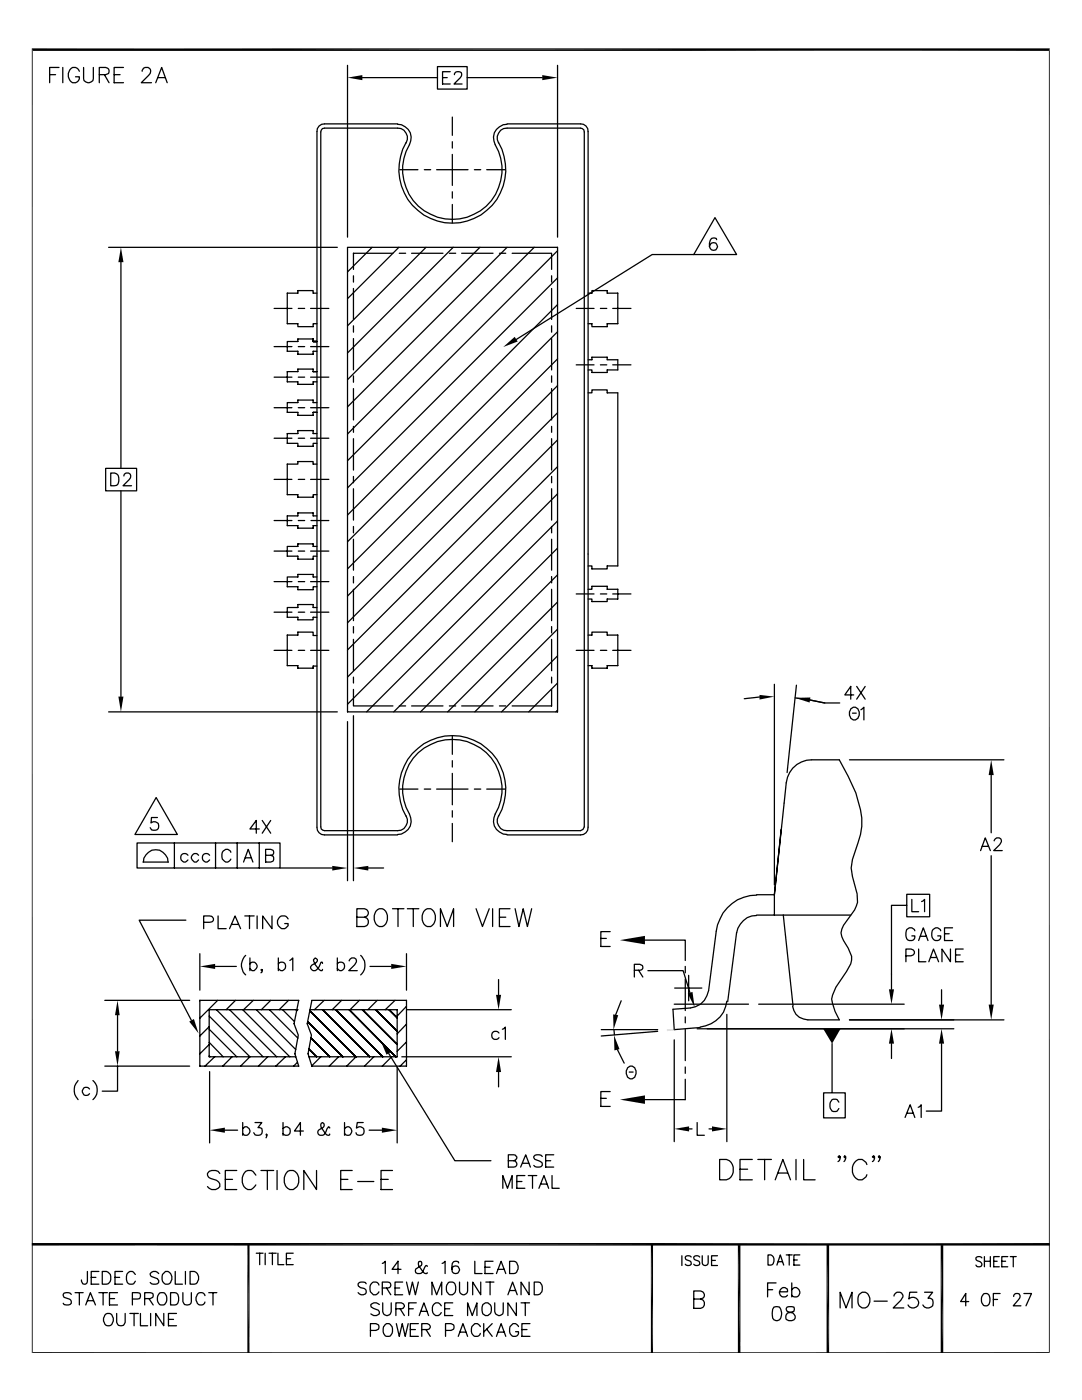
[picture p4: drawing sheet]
<svg xmlns="http://www.w3.org/2000/svg" width="216mm" height="279mm" viewBox="0 0 216 279" stroke-linecap="round" stroke-linejoin="round" font-family="sans-serif">
<g fill="none" stroke="#000" stroke-width=".25">
<path d="M9.9 14.9h1.2M11.8 13.5h-1.9v3M12.5 13.5v3M15.8 14.2a1.05 1.05 0 0 0-1-.8 1.05 1.05 0 0 0-1 .8 1.79 1.79 0 0 0 .7 2.3 1.07 1.07 0 0 0 1.3-1.2h-.7M16.7 13.5v2.2a.98 .98 0 0 0 1 .8 .98 .98 0 0 0 .9-.8v-2.2M19.8 14.9h1.3l.4-.2a.7 .7 0 0 0 0-1.1l-.4-.1h-1.3v3M20.8 14.9l1 1.6M22.8 14.9h1.2M24.6 13.5h-1.8v3h1.8M28.4 14.2l.2-.6 .4-.1h.5a.81 .81 0 0 1 .5 1.1l-1.8 1.9h2M31.1 16.5l1.2-3 1.1 3M31.5 15.5h1.4"/>
<path d="M69.3 13v34.3M72.3 15.5h15M87.3 13.3h5.9v4.5h-5.9zM88.3 15.5h.9M89.8 14.3h-1.5v2.5h1.5M90.7 14.9a.75 .75 0 0 1 .6-.6 .75 .75 0 0 1 .8 .4l-.1 .5-1.4 1.6h1.6M93.2 15.5h15M111.3 13v34.3M79.3 24.8a2.73 2.73 0 0 1 2.4 4.1 9.9 9.9 0 0 0 8.6 14.9 9.9 9.9 0 0 0 8.5-14.9 2.71 2.71 0 0 1 2.4-4.1M79.3 24.7h-14.5a1.45 1.45 0 0 0-1.6 1.5v138.9a1.45 1.45 0 0 0 1.6 1.5h14.5M79.8 33.9h3.6M81 28.4a10.7 10.7 0 0 0 9.3 16.1 10.7 10.7 0 0 0 9.2-16.1"/>
<path d="M81 28.5a1.99 1.99 0 0 0-1.7-2.9h-14.5l-.5 .1-.3 .6v138.7l.1 .4 .7 .4h14.5a1.99 1.99 0 0 0 1.7-3M84.7 33.9h1.2M87.1 33.9h6.3M90.3 23.4v3.6M90.3 28.3v1.2M90.3 30.8v6.2M90.3 38.3v1.2M94.7 33.9h1.2M97.1 33.9h3.7M99.5 28.5a1.99 1.99 0 0 1 1.7-2.9h14.6l.7 .3 .1 .4v138.7l-.3 .5-.5 .3h-14.6a1.99 1.99 0 0 1-1.7-3M101.2 24.7h14.6a1.45 1.45 0 0 1 1.5 1.5v138.9a1.45 1.45 0 0 1-1.5 1.5h-14.6M21.7 49.4h45.6"/>
<path d="M24.1 52.3v41.2M63.2 58.5h-.7v-.5h-3.1v.5h-2.1v6.1h2.1v.6h3.1v-.6h.7M69.3 49.4h42v92.7h-42zM70.5 55v1.3M70.5 57.6v6.2M74.3 49.4l-5 4.9M78.4 50.5h-7.9v3.3M79.6 49.4l-10.3 10.2M79.7 50.5h1.2M82.1 50.5h6.3M85 49.4l-15.7 15.6M89.7 50.5h1.2"/>
<path d="M90.3 40.8v3.6M90.4 49.4l-21.1 21M92.1 50.5h6.3M95.8 49.4l-26.5 26.4M99.7 50.5h1.2M101.2 49.4l-31.9 31.8M102.2 50.5h7.9v3.3M106.6 49.4l-37.3 37.2M110.1 55v1.3M110.1 57.6v6.2M111.3 50l-42 41.9M111.3 55.5l-42 41.9"/>
<path d="M117.3 58.5h.8v-.5h3.1v.5h2.1v6.1h-2.1v.6h-3.1v-.6h-.8M138.4 50.8h-8.3l-27.1 16.9M142.7 43.4l4.3 7.4h-8.6zM143 47.8a.72 .72 0 0 0-1-.2 1.39 1.39 0 0 0 .3 2.4h.1a.76 .76 0 0 0 .6-1.2 .79 .79 0 0 0-.9-.3 .79 .79 0 0 0-.5 .7M54.7 75.3h3.6M54.7 69.2h3.6M54.7 61.6h3.6M59.5 75.3h1.3M59.5 69.2h1.3M59.5 61.6h1.3M62 75.3h3.6M62 69.2h3.6"/>
<path d="M62 61.6h3.6M62.5 76.2h.7zM62.5 67.6h-3.1v.6h-2.1v1.9h2.1v.6h3.1v-.6h.7M62.5 67.6v.6h.7h-.7h.7h-.7zM63.2 74.2h-.7v-.5h-3.1v.5h-2.1v2h2.1v.5h3.1v-.5M70.5 65v1.3M70.5 67.6v6.2M70.5 75v1.3M70.5 77.6v6.2M110.1 65v1.3M110.1 67.6v6.2M110.1 75v1.3"/>
<path d="M110.1 77.6v6.2M111.3 60.8l-42 42M111.3 66.2l-42 41.9M111.3 71.6l-42 41.9M111.3 77l-42 42M115 61.6h3.5M115 72.8h3.5M117.3 78.4h.8v-.6h3.1v.6h2.1v34.5h-2.1v.6h-3.1v-.6h-.8M117.3 71.8h.8v-.5h3.1v.5h2.1v2h-2.1v.5h-3.1v-.5h-.8M119.8 61.6h1.3M119.8 72.8h1.3M122.3 61.6h3.6"/>
<path d="M122.3 72.8h3.6M21.1 93.5h6.2v4.5h-6.2zM22.1 94.4h.8a1.5 1.5 0 0 1 .4 2.5h-1.2zM24.1 98v41M24.7 95l.1-.3 .3-.3h.6a.77 .77 0 0 1 0 1.4l-1.1 1.1h1.6M54.7 95.7h3.6M54.7 81.4h3.6M54.7 87.5h3.6M59.5 95.7h1.3M59.5 81.4h1.3M59.5 87.5h1.3M62 95.7h3.6"/>
<path d="M62 81.4h3.6M62 87.5h3.6M62.5 80.3h.7zM62.5 80.3v-.5h-3.1v.5h-2.1v2h2.1v.6h3.1v-.6h.7M63.2 92.6h-.7v-.5h-3.1v.5h-2.1v6.1h2.1v.5h3.1v-.5h.7M63.2 86.5h-.7v-.6h-3.1v.6h-2.1v2h2.1v.6h3.1v-.6h.7M70.5 85.1v1.2M70.5 87.5v6.3M70.5 95.1v1.3M70.5 97.5v6.3M110.1 85.1v1.2M110.1 87.5v6.3"/>
<path d="M110.1 95.1v1.3M110.1 97.5v6.3M111.3 82.4l-42 41.9M111.3 87.8l-42 41.9M111.3 93.1l-42 42M111.3 98.6l-42 41.9M54.7 116.1h3.6M54.7 103.9h3.6M54.7 110h3.6M59.5 116.1h1.3M59.5 103.9h1.3M59.5 110h1.3"/>
<path d="M62 116.1h3.6M62 110h3.6M62.1 103.9h3.5M63.2 115.1h-.7v-.5h-3.1v.5h-2.1v2h2.1v.6h3.1v-.6h.7M63.2 109.1h-.7v-.6h-3.1v.6h-2.1v1.9h2.1v.6h3.1v-.6h.7M63.2 103h-.7v-.6h-3.1v.6h-2.1v1.9h2.1v.5h3.1v-.5h.7M70.5 105.1v1.2M70.5 107.6v6.2M70.5 115.1v1.2M70.5 117.6v6.3M110.1 105.1v1.2M110.1 107.6v6.2"/>
<path d="M110.1 115.1v1.2M110.1 117.6v6.3M111.3 104l-38.1 38.1M111.3 109.4l-32.7 32.7M111.3 114.7l-27.4 27.4M115 118.5h3.5M117.3 117.6h.8v-.6h3.1v.6h2.1v1.9h-2.1v.6h-3.1v-.6h-.8M119.8 118.5h1.3M122.3 118.5h3.6M54.7 129.8h3.6M54.7 122.2h3.6M59.5 129.8h1.3"/>
<path d="M59.5 122.2h1.3M62 129.8h3.6M62 122.2h3.6M62.5 126.7v-.5h-3.1v.5h-2.1v6.1h2.1v.5h3.1v-.4h.7M62.5 126.8h.7M63.2 121.2h-.7v-.5h-3.1v.5h-2.1v2h2.1v.5h3.1v-.5h.7M70.5 137.6v3.3h7.9M70.5 125.1v1.2M70.5 127.6v6.3M70.5 135.1v1.2M110.1 137.6v3.3h-7.9M110.1 125.1v1.2"/>
<path d="M110.1 127.6v6.3M110.1 135.1v1.2M111.3 120.1l-22 22M111.3 125.6l-16.6 16.5M111.3 130.9l-11.2 11.2M111.3 136.3l-5.8 5.8M115 129.8h3.5M117.3 126.7h.8v-.5h3.1v.5h2.1v6.1h-2.1v.5h-3.1v-.5h-.8M119.8 129.8h1.3M122.3 129.8h3.6M151.6 139.1l-3.1 .3M154.5 136.6v40"/>
<path d="M158.7 139.3l5.9 1h3M158.9 136.7l-1.8 17.5M161.6 139.7l2.9 .6M170.3 138.7h-1.7l1.2-1.7v2.5M170.9 137l1.7 2.5M172.6 137l-1.7 2.5M21.7 142.1h45.6M31.2 159.2l4.2 7.3h-8.5zM69.3 144v31.8M70.5 142.8v33M79.7 140.9h1.2M79.8 157.5h3.6"/>
<path d="M82.1 140.9h6.3M84.7 157.5h1.2M87.1 157.5h6.3M89.7 140.9h1.2M90.3 146.9v3.6M90.3 151.8v1.3M90.3 154.3v6.3M92.1 140.9h6.3M94.7 157.5h1.2M97.1 157.5h3.7M99.7 140.9h1.2M111.3 141.7l-.4 .4"/>
<path d="M169.5 151.6h30.8M169.8 141.5l.5-.4a1.27 1.27 0 0 1 1.2 1.3 1.27 1.27 0 0 1-1.2 1.3 1.46 1.46 0 0 1-.5-2.2zM170.1 142.3h.8M171.8 141.6l.6-.5v2.6M197.8 154.7v11.5M27.3 168.2h28.6v5h-28.6zM28.5 172h5.1M28.6 172a2.46 2.46 0 0 1 2.5-2.4 2.46 2.46 0 0 1 2.4 2.4M31.4 163.2h-1.2l-.1 1.1a.89 .89 0 0 1 1.4 0 .89 .89 0 0 1-.3 1.3 .89 .89 0 0 1-1.2-.4M34.8 168.2v5M37.5 170.7a.81 .81 0 0 0-1.1-.2 .81 .81 0 0 0-.2 1.1 .81 .81 0 0 0 1.1 .3l.2-.3M39.6 170.7a.79 .79 0 0 0-1.1-.2 .79 .79 0 0 0-.1 1.1l.4 .4h.4l.4-.4"/>
<path d="M41.8 170.7a.81 .81 0 0 0-1.1-.2 .81 .81 0 0 0-.2 1.1 .81 .81 0 0 0 1.1 .3l.2-.3M43 168.2v5M46.1 170.1l-.1-.3-.5-.3a1.27 1.27 0 0 0-1.3 1.3 1.27 1.27 0 0 0 1.3 1.2l.6-.6M47.3 168.2v5M48.6 172l.9-2.5 1 2.5M48.9 171.2h1.2M51.7 165.4h-1.8l1.2-1.7v2.6M51.7 168.2v5M52.3 163.7l1.7 2.6M53 170.7l1.4-.1a.69 .69 0 0 0 0-.9l-.4-.2h-1v2.5h1l.5-.2v-.9l-.5-.2M54 163.7l-1.7 2.6M55.9 173.2h10.4"/>
<path d="M73.5 173.2h3M79.3 166.5a2.73 2.73 0 0 0 2.4-4 9.9 9.9 0 0 1 8.6-14.9 9.9 9.9 0 0 1 8.5 14.9 2.71 2.71 0 0 0 2.4 4M81 162.9a10.7 10.7 0 0 1 9.3-16.1 10.7 10.7 0 0 1 9.2 16.1M90.3 161.8v1.3M90.3 164.3v3.7M151 178.6a8.2 8.2 0 0 0-8.1 7.2l-1.5 11.9a4.1 4.1 0 0 1-3.6 3.5l-3.5 .2 .2 4.1 5.2-.4M151 178.6h3.5v4M155.9 165.5l-1.4 13.1 2.4-22.4a5.1 5.1 0 0 1 5.1-4.6h5.5l1.7 3.3a17.2 17.2 0 0 1 2.5 11.6l-1.6 5-.3 1.7 .3 1.7 .9 3.5 .1 1.7-.6 1.5-2.2 3.1a2.54 2.54 0 0 0 0 3l.9 1.5a3.6 3.6 0 0 1-.3 4.7l-2.1 3.1-.9 2.4 .7 2.4 .9 1.7h-6.3a3.1 3.1 0 0 1-3-2.7M180.9 178.5h4.6v4.5h-4.6zM181.9 179.5v2.4h1.4M183.9 179.9l.6-.4v2.4M195.7 169.8l.9-2.6 1 2.6"/>
<path d="M196 168.9h1.2M197.8 170.8v29.7M198.4 167.8v-.1a.87 .87 0 0 1 1-.5 .62 .62 0 0 1 .3 .9l-1.4 1.7h1.7M20.9 199.6h16.9M37.1 183.6h-9.3l10.4 20M39.9 199.6h19.7l-.9 4.7 .8 2.3-.7 3.7 .8 2.5h-19.7zM39.9 190.3v7.3M40.6 184.1h1.2l.6-.2a.63 .63 0 0 0-.2-1l-1.6-.1v2.5M42.9 192.9h4.3M43.4 199.6l-3.5 3.6M43.5 182.8v2.5h1.6M45.8 185.3l1.1-2.5 1.1 2.5"/>
<path d="M46.2 184.5h1.4M47 199.6l-1.9 1.9M48.9 182.8h1.8M49 190.7a2.64 2.64 0 0 0 0 3.9M49.8 182.8v2.5M49.9 192.4a.79 .79 0 0 1 1.1-.2 .79 .79 0 0 1 .1 1.1l-.4 .4h-.4l-.4-.4M49.9 191.2v2.5M50.5 199.6l-1.9 1.9M51.3 182.8v2.5M52.3 193.5l-.1 .2-.1-.2h.1a.45 .45 0 0 1-.1 .6M54 199.6l-1.8 1.9M54.3 182.8v2.5l-1.9-2.5v2.5"/>
<path d="M55.5 192.4a.81 .81 0 0 1 1.1-.2 .81 .81 0 0 1 .3 1.1 .81 .81 0 0 1-1.1 .2l-.3-.2M55.5 191.2v2.5M57.5 183.4a1.16 1.16 0 0 0-1.5-.5 1.16 1.16 0 0 0-.6 1.4 1.12 1.12 0 0 0 .9 1 1.12 1.12 0 0 0 1.2-.6v-.4h-.7M57.6 199.6l-1.9 1.9M57.8 191.7l.6-.5v2.5M62.2 199.6h18.9v13.2h-18.9l-.7-2.5 .6-3.7-.8-2.3zM64.3 192.3v-.3h-.2l-.2 .4a1.64 1.64 0 0 1-1.4 1.3l-.5-.5v-.2l1.3-1.2v-.3l-.4-.3-.3 .3 .1 .6a2.34 2.34 0 0 0 1.6 1.6v-.2M64.7 199.6l-2 1.9M67.3 192.4a.81 .81 0 0 1 1.1-.2 .81 .81 0 0 1 .2 1.1 .81 .81 0 0 1-1 .2l-.3-.2M67.3 191.2v2.5M68.2 199.6l-1.9 1.9M69.7 191.8v-.1a.87 .87 0 0 1 1-.5 .62 .62 0 0 1 .3 .9l-1.4 1.6h1.7"/>
<path d="M71.2 183h1.5a.85 .85 0 0 0 .8-.8 .85 .85 0 0 0-.8-.8h-1.5v3.5h1.5a.94 .94 0 0 0 .8-.9 .94 .94 0 0 0-.8-1M71.7 199.6l-1.9 1.9M72 190.7a2.64 2.64 0 0 1 0 3.9M73.8 192.9h4.3M75 181.9a1.17 1.17 0 0 1 1.2-.6 1.17 1.17 0 0 1 .9 .9 2.01 2.01 0 0 1-.8 2.7 1.63 1.63 0 0 1-1.6-2.2zM75.3 199.6l-1.9 1.9M78.3 181.4h2.3M78.8 199.6l-1.9 1.9M79.4 181.4v3.5M81.1 190.3v7.3M81.3 181.4h2.3M82.5 181.4v3.5"/>
<path d="M84.6 181.9l.7-.5a1.37 1.37 0 0 1 1.6 1.3 2.09 2.09 0 0 1-1 2.2 1.64 1.64 0 0 1-1.7-2.2zM87.9 184.9v-3.5l1.3 3.5 1.3-3.5v3.5M95 181.4l1.3 3.5 1.3-3.5M98.3 181.4v3.5M99.5 195.5v3M99.7 183h1.2M101.8 181.4h-2.1v3.5h2.1M102.8 181.4l.7 3.5 .9-3.5 .8 3.5 .9-3.5M119.9 187.3h1.1M121.8 185.9h-1.9v3h1.9M124 199.7l-1.1 2.8M126.6 193.6l1.4-.1a.6 .6 0 0 0 .2-.8l-.5-.3h-1.1v2.6"/>
<path d="M127.4 193.6l.9 1.4M128.7 187.6h8v4.1M129.3 193.7h7l1.4 4.4M134.6 197.2h5.4M136.7 192.9v1.2M136.7 195.4v6.3M137.4 194.6v5.1M145 199.8a5.8 5.8 0 0 1-5.3 5.2M147 186.1l-1.8 13.8M151 182.7a4.1 4.1 0 0 0-4 3.5M151 182.6h18.8M156.3 182.6l1.9 18.1"/>
<path d="M180.8 190.8h1l.4-.2a.6 .6 0 0 0 0-1l-.4-.2h-1v2.5M180.9 180.7h-3v16.7M182.5 185.8v-.3l-.6-.3h-.5a1.44 1.44 0 0 0-.6 1.9 .87 .87 0 0 0 1.1 .6 .87 .87 0 0 0 .6-.9h-.6M183.3 187.7l.9-2.5 1 2.5M183.3 189.4v2.5h1.4M183.6 186.9h1.2M185.3 191.9l1-2.5 1 2.5M185.7 191.1h1.2M187.7 185.8l-.1-.3-.5-.3a1.29 1.29 0 0 0-1.2 .8 1.29 1.29 0 0 0 .3 1.4 .84 .84 0 0 0 1 .3 .84 .84 0 0 0 .5-.9h-.6M187.9 197.5v3M188.5 186.4h.9M189.7 189.4v2.5l-1.7-2.5v2.5"/>
<path d="M190.1 185.2h-1.6v2.5h1.6M190.7 190.6h.9M192.2 189.4h-1.5v2.5h1.5M15.6 215.6a2.74 2.74 0 0 0 0 3.9M17.9 217.3a.8 .8 0 0 0-1.2-.1 .8 .8 0 0 0 0 1.2 .8 .8 0 0 0 1.2-.1M18.5 215.6a2.55 2.55 0 0 1 0 3.9M20.9 212.8h16.9M23.5 212.8v5h-3.1M23.5 202.6v7.2M41.7 202.8l8.2 8.1-1.9 1.9M41.7 208.4l-1.8 1.9M41.7 204.9l-1.8 1.9"/>
<path d="M41.7 210.7l.2 .2M41.7 208l2.8 2.9M41.7 205.4l5.5 5.5M41.8 213.9v14.2M42.8 210.9l-1.9 1.9M43.2 201.5l9.3 9.4M45.8 201.5l9.4 9.4M46.3 210.9l-1.9 1.9M48.4 201.5l9.4 9.4M51.1 201.5l7.9 8M53.4 210.9l-1.8 1.9M53.8 201.5l5.6 5.7"/>
<path d="M56.4 201.5l2.4 2.4M57 210.9l-2 1.9M59 201.5l.3 .2M59.3 201.5h.1M59.3 201.5h-17.6v9.4h17.3M59.4 212l-.8 .8M61.4 203.9l7 7M61.6 209.4l1.6 1.5M61.8 201.7l9.2 9.2-1.8 1.9M61.9 201.5h17.3v9.4h-17.6M62.1 207.2l3.7 3.7M64 210.9l-1.8 1.8"/>
<path d="M64.3 201.5l9.4 9.4M67 201.5l9.4 9.4M67.6 210.9l-1.9 1.9M69.7 201.5l9.3 9.4M72.3 201.5l6.9 6.9M74.6 210.9l-1.9 1.9M74.9 201.5l4.3 4.3M77.6 210.2l13.2 21.4h7.2M77.6 201.5l1.6 1.6M78.1 210.9l-1.8 1.9M79.2 212.9v15.2M80.2 210.9h21.8"/>
<path d="M81.1 211.5l-1.3 1.3M81.1 207.9l-1.9 1.9M81.1 204.4l-1.9 1.9M81.1 200.8l-1.9 2M81.2 201.5h20.8M99.5 214v2.9M99.6 206.2a.8 .8 0 0 0-1.2-.2 .8 .8 0 0 0 0 1.2 .8 .8 0 0 0 1.2-.1M100.2 205.4l.6-.4v2.4M119.9 219.2h1.1M120 205.5h11.2M121.8 217.8h-1.9v3h1.9M122.5 205.5l.1 1"/>
<path d="M123.2 209.5l1.3 2.7M125.2 213.1l.5-.3a1.27 1.27 0 0 1 1.3 1.2 1.27 1.27 0 0 1-1.3 1.3 1.5 1.5 0 0 1-.5-2.2zM125.6 214h.7M131.2 205.8l-11.2 1M134.5 200.4h14.9M134.5 207.5v20.3M136.7 202.9v1.2M136.7 205.4v6.3M136.7 212.9v1.3M136.7 215.4v4.1h-8M139.1 205.3h51.2M145 202.4v25.4"/>
<path d="M151.4 200.4h29M164.3 218.1h4.4v5h-4.4zM166 208.3v9.6M167.4 220l-.4-.5-.7-.1a1.42 1.42 0 0 0 0 2.4l.7-.1 .4-.5M169.5 203.5h30.8M177.9 208.3v2.9M187.9 208.3v13.4h-3.1M43.9 234.2a1.49 1.49 0 0 0-2.5 0 .91 .91 0 0 0 .7 1l1.1 .3a1.15 1.15 0 0 1 .7 1.3 1.49 1.49 0 0 1-2.5 0M44.9 225.6h2.5M45 235.4h1.4M47.2 233.6h-2.2v3.8h2.2M48.4 225.2a.81 .81 0 0 1 1.2-.1 .81 .81 0 0 1 0 1.2 .81 .81 0 0 1-1.2-.1"/>
<path d="M48.4 224v2.6M50.9 224h1.3l-.7 1 .6 .1a.88 .88 0 0 1-.2 1.4 .88 .88 0 0 1-1.3-.4M51.1 234.5a1.39 1.39 0 0 0-1.6-.9 1.39 1.39 0 0 0-1.2 1.4 1.77 1.77 0 0 0 1.8 2.4l1-.9M52.1 233.6h2.5M53.3 226.5h-.2l.1-.2 .1 .4-.2 .4M53.3 233.6v3.8M55.3 233.6v3.8M56.5 225.2l.5-.3h.3a1.01 1.01 0 0 1 .5 1.3 .82 .82 0 0 1-1.3 0M56.5 224v2.6M57.4 233.8a1.48 1.48 0 0 1 2.2 1.2 1.77 1.77 0 0 1-1.8 2.4 2.25 2.25 0 0 1-.4-3.6zM60.5 225.7h-1.7l1.1-1.7v2.6M63.2 233.6v3.8l-2.6-3.8v3.8"/>
<path d="M65.8 225.1l-.3-.2-.2 .3a1.31 1.31 0 0 1-1.5 1.4 .62 .62 0 0 1-.1-1.1l.7-.5a.58 .58 0 0 0-.1-1l-.2 .2a1.05 1.05 0 0 0 .2 1.2l.9 1.1 .4 .1 .2-.3M68 235.4h1.4M68.7 225.2l.6-.3a.83 .83 0 0 1 .9 1.1 .83 .83 0 0 1-1.5 .2M68.7 224v2.6M70.3 233.6h-2.3v3.8h2.3M71.4 235.8h3.2M72.5 224h-1.2l-.2 1.1a.99 .99 0 0 1 1.5 .1 .88 .88 0 0 1-.3 1.3 .88 .88 0 0 1-1.3-.4M73.7 225.6h2.5M76 235.4h1.5M78.3 233.6h-2.3v3.8h2.3M100.3 237.2v-2.6l1 2.6 .9-2.6v2.6M101.4 231.6h1.1a.74 .74 0 0 0 .6-.7l-.2-.4h-.4h-1.1v2.4h1.1a.64 .64 0 0 0 .7-.6 .64 .64 0 0 0-.7-.7"/>
<path d="M103.1 235.8h1M103.9 232.9l1-2.4 .9 2.4M104.3 232.2h1.2M104.7 234.6h-1.6v2.6h1.6M105.4 234.6h1.7M106.3 234.6v2.6M107.5 237.2l1-2.6 1 2.6M107.9 236.3h1.2M108.2 230.8a1.16 1.16 0 0 0-1.7 0 .6 .6 0 0 0 .5 .7 1.47 1.47 0 0 1 1.2 .7v.4a1.16 1.16 0 0 1-1.7 0M108.9 231.6h1M110.2 234.6v2.6h1.4M110.5 230.5h-1.6v2.4h1.6"/>
<path d="M137.5 225.3h.6M139.1 224v2.6h1.4M141.5 225.3h.6M143.6 231.4h1.3a2.17 2.17 0 0 1 1.5 2 2.17 2.17 0 0 1-1.5 2.1h-1.3zM147.7 233.3h1.5M150.1 231.4h-2.4v4.1h2.4M151.2 231.4h2.7M152.6 231.4v4.1M154.7 235.5l1.5-4.1 1.5 4.1M155.3 234.1h1.8M158.8 231.4v4.1M160.4 231.4v4.1h2.2"/>
<path d="M167.6 230.9l-.1 .2-.3-.2 .3-.3a.77 .77 0 0 1-.3 1.2M168.7 230.9l-.1 .2-.2-.2 .2-.3a.84 .84 0 0 1-.2 1.2M173 232.4a1.39 1.39 0 0 0-1.4-1.1 1.39 1.39 0 0 0-1.3 1.1 2.27 2.27 0 0 0 1 3.1 1.56 1.56 0 0 0 1.7-1.1M174.5 230.9l-.2 .2-.2-.2 .2-.3a.77 .77 0 0 1-.2 1.2M175.6 230.9l-.2 .2-.1-.2 .1-.3a.84 .84 0 0 1-.1 1.2M180.6 223l1-2.5 .9 2.5M181 222.2h1.2M183.2 221l.3-.1 .3-.4v2.5M14.2 258.3a1.08 1.08 0 0 0-1.6 0l.2 .6 1 .3a.61 .61 0 0 1 .4 .7 .61 .61 0 0 1-.6 .5l-.8-.1-.2-.2M15 258h1.6M15.8 258v2.4M17.4 253.7v2.3a.6 .6 0 0 1-.9 .2l-.2-.8"/>
<path d="M17.4 259.6h1.2M18.2 254.9h.9M19.7 253.7h-1.5v2.6h1.5M19.7 258h1.7M20.4 253.7h.9a1.35 1.35 0 0 1 .8 1.3 1.35 1.35 0 0 1-.8 1.3h-.9zM20.6 258v2.4M21.8 259.2h1.1M22.9 254.9h1M23.5 258h-1.7v2.4h1.7M24.5 253.7h-1.6v2.6h1.6M26.4 259.2h1.5l.1-.5-.1-.6-.5-.1h-1v2.4M27 254.3a.92 .92 0 0 0-1.1-.6 .92 .92 0 0 0-.7 1.1 1.08 1.08 0 0 0 .2 1.2 1.08 1.08 0 0 0 1.3 .2l.3-.5"/>
<path d="M28.9 259.2h1.1l.5-.3a.59 .59 0 0 0 0-.6 .59 .59 0 0 0-.5-.3h-1.1v2.4M29.7 259.2l.9 1.2M31.7 254.2a.93 .93 0 0 0-.9-.5 .93 .93 0 0 0-.8 .6l.2 .5 1 .3a.66 .66 0 0 1 .2 1.1 1.26 1.26 0 0 1-1.4-.3M31.8 258.1l.8-.1a1.42 1.42 0 0 1 0 2.4h-.5a1.5 1.5 0 0 1-.3-2.3zM32.4 254.3l.6-.6a1.35 1.35 0 0 1 1.3 1 1.35 1.35 0 0 1-.5 1.5l-.3 .1a1.24 1.24 0 0 1-1.1-.6 1.24 1.24 0 0 1 0-1.4zM34 258h.9a1.39 1.39 0 0 1 .6 2.1l-.6 .3h-.9zM35 253.7v2.6h1.4M36.5 258v1.8l.2 .3a.86 .86 0 0 0 .8 .3 .86 .86 0 0 0 .7-.6v-1.8M37 253.7v2.6M37.9 253.7h.9a1.36 1.36 0 0 1 .8 1.3 1.36 1.36 0 0 1-.8 1.3h-.9zM40.9 258.6a.83 .83 0 0 0-.8-.6 .83 .83 0 0 0-.8 .6 1.13 1.13 0 0 0-.1 1.3 1.13 1.13 0 0 0 1.4 .4l.3-.5M41.7 258h1.6"/>
<path d="M42.5 258v2.4M51.1 250.1h1.4M51.8 250.1v2.3M52.9 250.1v2.3M53.7 250.1h1.4M54.4 250.1v2.3M55.5 250.1v2.3h1.1M57.1 251.2h.9M58.5 250.1h-1.4v2.3h1.4M73.1 256.2a1.08 1.08 0 0 0-1.6 0 .63 .63 0 0 0 .4 .8l.7 .1a.66 .66 0 0 1 .3 1.1 1 1 0 0 1-1.4-.2M75.6 256.5a.91 .91 0 0 0-1-.7 .91 .91 0 0 0-.8 1l.1 1 .6 .6a1 1 0 0 0 1.1-.6M76.3 252.1l.6-.4v2.5"/>
<path d="M76.3 257h1.4a.6 .6 0 0 0 .3-.7 .6 .6 0 0 0-.6-.4h-1.1v2.5M77.1 257l.9 1.4M78.8 257h1M80 253.3h-1.8l1.2-1.6v2.5M80.3 255.9h-1.5v2.5h1.5M81.1 255.9l.6 2.5 .6-2.5 .6 2.5 .6-2.5M85.3 252.7l-.3-.1-.2 .3a1.31 1.31 0 0 1-1.5 1.3l-.3-.2a.6 .6 0 0 1 .1-.8l.8-.6a.46 .46 0 0 0 .3-.5 .46 .46 0 0 0-.6-.3 1.03 1.03 0 0 0 .2 1.2l.9 1.1 .4 .1 .2-.2M86.2 258.4v-2.5l.9 2.5 1-2.5v2.5M88.2 252.1l.6-.4v2.5M89.5 255.9a.93 .93 0 0 1 1 0 .93 .93 0 0 1 .4 .9 1.16 1.16 0 0 1-1.2 1.6l-.2-.2a1.68 1.68 0 0 1 0-2.3zM91.5 252.1a.72 .72 0 0 0-1-.3 2.04 2.04 0 0 0 0 2.3 .77 .77 0 0 0 1.1-.3 .77 .77 0 0 0-.4-1.1 .77 .77 0 0 0-1 .6M91.7 255.9v1.7a.81 .81 0 0 0 .8 .8 .81 .81 0 0 0 .8-.8v-1.7"/>
<path d="M94.7 251.7v2.5h1.5M95.9 255.9v2.5l-1.6-2.5v2.5M96.8 252.9h1M96.9 255.9h1.7M97.8 255.9v2.5M98.4 251.7h-1.6v2.5h1.6M99.1 254.2l.9-2.5 .9 2.5M99.4 253.3h1.2M101.3 258.4l1-2.5 .9 2.5M101.7 251.7h.8a1.3 1.3 0 0 1 .9 1.2 1.3 1.3 0 0 1-.9 1.3h-.8zM101.7 257.6h1.2M105.6 255.9v2.5l-1.6-2.5v2.5"/>
<path d="M106.6 255.9h.8a1.19 1.19 0 0 1 .8 1.5 1.27 1.27 0 0 1-.8 1h-.8zM136.1 250.6v2M137.9 250.9a.67 .67 0 0 0-.6-.3 .67 .67 0 0 0-.6 .4l.2 .4 .7 .2a.48 .48 0 0 1 .3 .5 .48 .48 0 0 1-.4 .5l-.6-.1-.2-.2M138.4 259.2h1.4l.4-.1a.79 .79 0 0 0 .3-.9 .79 .79 0 0 0-.7-.6h-1.4v3.5h1.4a.94 .94 0 0 0 .8-.9 .94 .94 0 0 0-.8-1M139.6 250.9a.67 .67 0 0 0-.6-.3 .67 .67 0 0 0-.6 .4l.2 .4 .7 .2a.48 .48 0 0 1 .3 .5 .48 .48 0 0 1-.4 .5l-.6-.1-.2-.2M140.1 250.6v1.5a.6 .6 0 0 0 .6 .5 .6 .6 0 0 0 .6-.5v-1.5M142 251.5h.7M143.2 250.6h-1.2v2h1.2M153.2 257.4h1M153.2 250.4a1.06 1.06 0 0 1 1.3 .8 1.06 1.06 0 0 1-.7 1.3h-.6zM154.9 256h-1.7v2.8M155 252.5l.7-2.1 .7 2.1"/>
<path d="M155.3 251.8h.8M155.5 257.8h1.6a.76 .76 0 0 0-.5-.8 .76 .76 0 0 0-.9 .4 .91 .91 0 0 0 .2 1.3 .91 .91 0 0 0 1.2-.2M156.9 250.4h1.2M157.5 250.4v2.1M158 257.4a.91 .91 0 0 1 1.6 .2 .91 .91 0 0 1-1.1 1.2l-.5-.3M158 256v2.8M158.4 251.5h.7M159.6 250.4h-1.2v2.1h1.2M171.4 258.3a1.19 1.19 0 0 1 1.4-.4 1.19 1.19 0 0 1 .8 1.2 1.46 1.46 0 0 1-1.6 1.9 1.81 1.81 0 0 1-.6-2.7zM174.4 259.7h2.6M178.4 258.7v-.2a1.01 1.01 0 0 1 1.5-.4 .7 .7 0 0 1 .1 1l-1.8 1.9h2.1M183 257.9h-1.5l-.1 1.3a1.11 1.11 0 0 1 1.6 0 1.11 1.11 0 0 1-.2 1.7 1.11 1.11 0 0 1-1.6-.5"/>
<path d="M184.5 257.9h1.6l-.9 1.2a.82 .82 0 0 1 1 1 1.07 1.07 0 0 1-.9 .9 1.07 1.07 0 0 1-1.2-.6M193.3 259.8h-1.6l1-1.7v2.5M195.9 251a.65 .65 0 0 0-.7-.2 .65 .65 0 0 0-.5 .5l.2 .2a1.01 1.01 0 0 1 1 1 .67 .67 0 0 1-1.2 0M196.3 258.2a.85 .85 0 0 1 .9 .1 .85 .85 0 0 1 .3 .8 1.41 1.41 0 0 1-.6 1.5h-.4a1.5 1.5 0 0 1-.2-2.4zM196.4 250.8v2M196.4 251.7h1.2M197.6 250.8v2M198.2 259.3h.9M198.3 251.7h.7M199.4 250.8h-1.1v2h1.1M199.6 258.1h-1.4v2.5M199.9 251.7h.8"/>
<path d="M201.1 250.8h-1.2v2h1.2M201.6 250.8h1.2M202.2 250.8v2M202.3 258.7l.1-.3a.74 .74 0 0 1 1-.2 .84 .84 0 0 1-.2 1.2l-1 1.2h1.5M204.3 258.1h1.5l-1.1 2.5M17.1 260.4l.9-2.4 1 2.4M20.9 262.5a.95 .95 0 0 1 1.1-.3 .95 .95 0 0 1 .6 .9 1.12 1.12 0 0 1-.2 1.1 1.12 1.12 0 0 1-1.2 .3 1.5 1.5 0 0 1-.3-2zM23.3 262.1v1.8l.2 .3a.86 .86 0 0 0 .8 .4 .86 .86 0 0 0 .7-.7v-1.8M25.9 262.1h1.7M26.8 262.1v2.5M28 262.1v2.5h1.5M30.1 262.1v2.5"/>
<path d="M32.7 262.1v2.5l-1.6-2.5v2.5M33.6 263.3h1M35.2 262.1h-1.6v2.5h1.6M73.9 265.5h1.1l.5-.2v-.9l-.5-.2h-1.1v2.5M75.7 260.3a1.16 1.16 0 0 0-1.7 0 1.31 1.31 0 0 0 1.4 1.2l.3 .3v.4a1.16 1.16 0 0 1-1.7 0M76.4 260v1.8a.85 .85 0 0 0 .8 .8 .85 .85 0 0 0 .9-.8v-1.8M76.9 264.3l.2-.1a1.01 1.01 0 0 1 1.2 1 1.3 1.3 0 0 1-.7 1.5h-.5a1.5 1.5 0 0 1-.2-2.4zM79 261.2h1.1a.6 .6 0 0 0 .4-.9l-.4-.3h-1.1v2.6M79.1 264.2l.6 2.5 .6-2.5 .6 2.5 .5-2.5M79.8 261.2l.9 1.4M81.5 261.2h1M81.9 265.3h1"/>
<path d="M83.1 260h-1.6v2.6M83.5 264.2h-1.6v2.5h1.6M83.7 262.6l.9-2.6 .9 2.6M84 261.7h1.2M84.2 265.3h1.1a.59 .59 0 0 0 .6-.6l-.6-.5h-1.1v2.5M85 265.3l.9 1.4M88.1 260.6a.91 .91 0 0 0-1.1-.6 .91 .91 0 0 0-.7 .9 1.17 1.17 0 0 0 1.2 1.7l.6-.6M88.7 261.2h1M88.9 265.5h1.1l.5-.2v-.9l-.5-.2h-1.1v2.5M90.3 260h-1.6v2.6h1.6M91.4 266.7l1-2.5 .9 2.5M91.8 265.9h1.2"/>
<path d="M93.3 262.6v-2.6l.9 2.6 1-2.6v2.6M95.8 264.8a1 1 0 0 0-1.1-.6 1.48 1.48 0 0 0 0 2.5l.8-.1 .3-.5M96.4 260.3l.5-.3a1.28 1.28 0 0 1 1.2 .9 1.28 1.28 0 0 1-.6 1.5l-.1 .2h-.5a1.44 1.44 0 0 1-.6-2zM96.5 264.2v2.5M97.1 265.3l1.1 1.4M98.2 264.2l-1.7 1.7M98.7 260v1.8a.85 .85 0 0 0 .9 .8 .85 .85 0 0 0 .8-.8v-1.8M99.1 266.7l.9-2.5 .9 2.5M99.4 265.9h1.2M103 260v2.6l-1.7-2.6v2.6M103.5 264.8a1 1 0 0 0-1.1-.6 1.48 1.48 0 0 0 0 2.5h.5a.74 .74 0 0 0 .6-.9h-.6M104 260h1.7"/>
<path d="M104.1 265.3h1.1M104.8 260v2.6M105.7 264.2h-1.6v2.5h1.6M154.4 260.9a1.02 1.02 0 0 1 1.4 .4 2.05 2.05 0 0 1-.3 2.1 .9 .9 0 0 1-1.3-.3 3 3 0 0 1 .2-2.2zM157.1 260.9l-.2 .2 .2 .6 .7 .3a.81 .81 0 0 1 .9 .7 .81 .81 0 0 1-.7 .9h-.6l-.5-.3a.92 .92 0 0 1 .7-1.3l.8-.3v-.8zM167.6 261v-3.1l1.2 3.1 1.2-3.1v3.1"/>
</g>
<g fill="#000">
<path d="M6.3 9.7l.2 .5zM69.3 15.5l3-.5v1zM108.2 15l3.1 .5-3.1 .5zM6.3 9.7l203 .5h-202.8zM209.5 9.7l-.2 .5zM6.3 9.7h203.2l-.2 .5zM24.1 49.4l.5 2.9h-1zM100.4 69.3l2.3-2.1 .6 1zM23.6 139h1l-.5 3.1zM151.6 138.7l2.9 .3-2.9 .6zM158.7 139.3l3-.1-.2 1zM197.8 151.6l.5 3.1h-1z"/>
<path d="M66.3 172.8l3 .4-3 .5zM70.5 173.2l3-.4v.9zM39.9 192.9l3-.5v1zM78.1 192.4l3 .5-3 .5zM99 198.5h1l-.5 3zM123.7 187.6l5-.8v1.7zM137.2 198.3l1-.3 .4 3zM177.4 197.4h1l-.5 3zM23.5 199.6l.4 3h-1zM22.9 209.8h1l-.4 3zM37.8 203.9l.9-.5 .9 2.8zM75.9 207.7l2.1 2.3-.9 .5z"/>
<path d="M99.5 210.9l.5 3.1h-1zM122.5 206.6l1.1 2.8-1 .2zM122.3 202.4l1.1 .2-1 2.9zM164.3 205.3h3.4l-1.7 3zM177.9 205.3l.5 3h-1zM187.4 200.5h1l-.5 3zM187.9 205.3l.5 3h-1zM197.3 200.5h1l-.5 3zM41.8 225.6l3.1-.6v1.1zM76.2 225l3 .6-3 .5zM123.7 219.5l5-.9v1.7zM134.5 225.3l3-.5v1z"/>
<path d="M142.1 224.8l2.9 .5-2.9 .5zM164.9 248.3l.5 21.7h-.5zM164.9 248.3h.5v21.7zM6.3 248.6l203.2-.5v.5zM6.3 248.1h203.2l-203.2 .5zM147.2 248.5l.5 21.5h-.5zM147.2 248.5h.5v21.5zM187.7 248.5l.5 21.5h-.5zM187.7 248.5h.5v21.5z"/>
</g>
<path d="M133.2 205.5h1.3l-1.3 .2" fill="none" stroke="#ff0" stroke-width=".25"/>
<path d="M6.4 9.9v260.1M209.4 9.9v260.1M6.3 269.9h203.2" fill="none" stroke="#000" stroke-width=".2"/>
<path d="M49.6 248.3v21.7M130.1 248.3v21.7" fill="none" stroke="#000" stroke-width=".42"/>
</svg>
